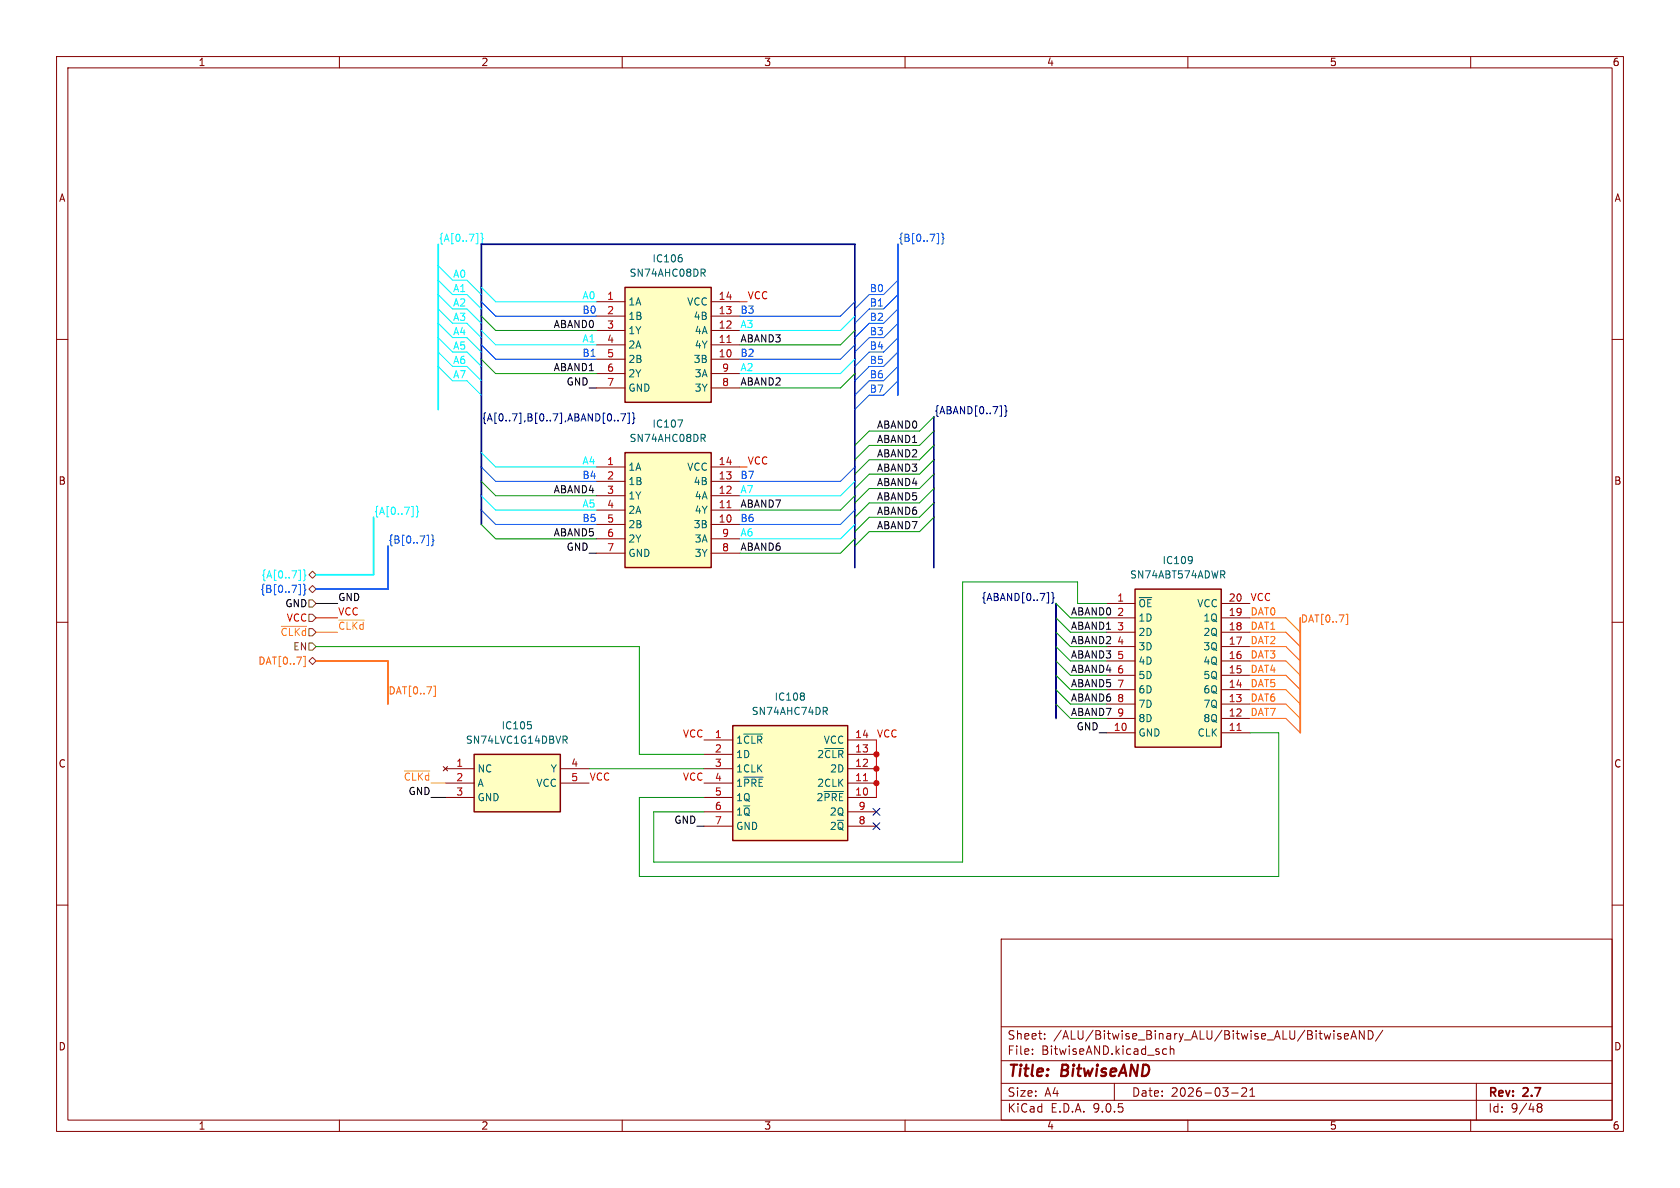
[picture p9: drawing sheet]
<svg xmlns="http://www.w3.org/2000/svg" width="297mm" height="210mm" viewBox="0 0 297 210" stroke-linecap="round" stroke-linejoin="round" font-family="sans-serif">
<defs><g id="words">
<g font-size="2.8" fill="#840000">
<text x="178" y="190.9">Title:</text>
<text x="187.7" y="190.9">BitwiseAND</text>
</g>
<g font-size="2.1" fill="#840000">
<text x="178" y="184">Sheet:</text>
<text x="186.2" y="184">/ALU/Bitwise_Binary_ALU/Bitwise_ALU/BitwiseAND/</text>
<text x="178" y="186.7">File:</text>
<text x="184.1" y="186.7">BitwiseAND.kicad_sch</text>
<text x="178" y="196.9">KiCad</text>
<text x="178" y="194.1">Size:</text>
<text x="184.7" y="194.1">A4</text>
<text x="185.7" y="196.9">E.D.A.</text>
<text x="193.3" y="196.9">9.0.5</text>
<text x="200" y="194.1">Date:</text>
<text x="207" y="194.1">2026-03-21</text>
<text x="263" y="194.3">Rev:</text>
<text x="263" y="196.9">Id:</text>
<text x="267.1" y="196.9">9/48</text>
<text x="269.4" y="194.3">2.7</text>
</g>
<g font-size="1.8" fill="#840000">
<text x="35" y="11.9">1</text>
<text x="85" y="11.9">2</text>
<text x="135" y="11.9">3</text>
<text x="185" y="11.9">4</text>
<text x="235" y="11.9">5</text>
<text x="285" y="11.9">6</text>
<text x="10.3" y="35.9">A</text>
<text x="285.3" y="35.9">A</text>
<text x="10.3" y="85.9">B</text>
<text x="285.3" y="85.9">B</text>
<text x="10.3" y="135.9">C</text>
<text x="285.3" y="135.9">C</text>
<text x="10.3" y="185.9">D</text>
<text x="285.3" y="185.9">D</text>
<text x="35" y="199.9">1</text>
<text x="85" y="199.9">2</text>
<text x="135" y="199.9">3</text>
<text x="185" y="199.9">4</text>
<text x="235" y="199.9">5</text>
<text x="285" y="199.9">6</text>
</g>
<g font-size="1.8" fill="#00f8ff">
<text x="77.5" y="42.8">{A[0..7]}</text>
<text x="80" y="49.2">A0</text>
<text x="80" y="51.7">A1</text>
<text x="102.9" y="53">A0</text>
<text x="80" y="54.3">A2</text>
<text x="80" y="56.8">A3</text>
<text x="80" y="59.3">A4</text>
<text x="130.8" y="58.1">A3</text>
<text x="80" y="61.9">A5</text>
<text x="80" y="64.4">A6</text>
<text x="102.9" y="60.6">A1</text>
<text x="130.8" y="65.7">A2</text>
<text x="80" y="67">A7</text>
<text x="102.9" y="82.2">A4</text>
<text x="102.9" y="89.8">A5</text>
<text x="130.8" y="87.3">A7</text>
<text x="66" y="91.1">{A[0..7]}</text>
<text x="130.8" y="94.9">A6</text>
<text x="46.1" y="102.5">{A[0..7]}</text>
</g>
<g font-size="1.8" fill="#006464">
<text x="115.3" y="46.6">IC106</text>
<text x="111.2" y="49.1">SN74AHC08DR</text>
<text x="111" y="54.2">1A</text>
<text x="111" y="56.7">1B</text>
<text x="111" y="59.3">1Y</text>
<text x="121.4" y="54.2">VCC</text>
<text x="122.5" y="56.7">4B</text>
<text x="122.7" y="59.3">4A</text>
<text x="111" y="61.8">2A</text>
<text x="111" y="64.4">2B</text>
<text x="122.5" y="64.4">3B</text>
<text x="122.7" y="61.8">4Y</text>
<text x="111" y="66.9">2Y</text>
<text x="111" y="69.4">GND</text>
<text x="122.7" y="66.9">3A</text>
<text x="122.7" y="69.4">3Y</text>
<text x="115.3" y="75.8">IC107</text>
<text x="111" y="83.4">1A</text>
<text x="111.2" y="78.3">SN74AHC08DR</text>
<text x="121.4" y="83.4">VCC</text>
<text x="111" y="86">1B</text>
<text x="111" y="88.5">1Y</text>
<text x="122.5" y="86">4B</text>
<text x="122.7" y="88.5">4A</text>
<text x="111" y="91">2A</text>
<text x="111" y="93.6">2B</text>
<text x="122.5" y="93.6">3B</text>
<text x="122.7" y="91">4Y</text>
<text x="111" y="96.1">2Y</text>
<text x="111" y="98.7">GND</text>
<text x="122.7" y="96.1">3A</text>
<text x="122.7" y="98.7">3Y</text>
<text x="205.4" y="99.9">IC109</text>
<text x="199.7" y="102.5">SN74ABT574ADWR</text>
<text x="201.2" y="107.5">~{OE}</text>
<text x="211.6" y="107.5">VCC</text>
<text x="201.2" y="110.1">1D</text>
<text x="201.2" y="112.6">2D</text>
<text x="212.6" y="110.1">1Q</text>
<text x="212.6" y="112.6">2Q</text>
<text x="201.2" y="115.2">3D</text>
<text x="201.2" y="117.7">4D</text>
<text x="212.6" y="115.2">3Q</text>
<text x="212.6" y="117.7">4Q</text>
<text x="136.8" y="124.1">IC108</text>
<text x="201.2" y="120.2">5D</text>
<text x="201.2" y="122.8">6D</text>
<text x="201.2" y="125.3">7D</text>
<text x="212.6" y="120.2">5Q</text>
<text x="212.6" y="122.8">6Q</text>
<text x="212.6" y="125.3">7Q</text>
<text x="82.3" y="131.7">SN74LVC1G14DBVR</text>
<text x="88.6" y="129.1">IC105</text>
<text x="130" y="131.7">1~{CLR}</text>
<text x="132.8" y="126.6">SN74AHC74DR</text>
<text x="145.5" y="131.7">VCC</text>
<text x="201.2" y="127.9">8D</text>
<text x="201.2" y="130.4">GND</text>
<text x="211.6" y="130.4">CLK</text>
<text x="212.6" y="127.9">8Q</text>
<text x="84.3" y="136.8">NC</text>
<text x="97.3" y="136.8">Y</text>
<text x="130" y="134.2">1D</text>
<text x="130" y="136.8">1CLK</text>
<text x="144.4" y="134.2">2~{CLR}</text>
<text x="146.7" y="136.8">2D</text>
<text x="84.3" y="139.3">A</text>
<text x="84.3" y="141.8">GND</text>
<text x="94.7" y="139.3">VCC</text>
<text x="130" y="139.3">1~{PRE}</text>
<text x="130" y="141.8">1Q</text>
<text x="144.3" y="141.8">2~{PRE}</text>
<text x="144.4" y="139.3">2CLK</text>
<text x="130" y="144.4">1~{Q}</text>
<text x="130" y="146.9">GND</text>
<text x="146.6" y="144.4">2Q</text>
<text x="146.6" y="146.9">2~{Q}</text>
</g>
<g font-size="1.8" fill="#0048ff">
<text x="158.7" y="42.8">{B[0..7]}</text>
<text x="153.7" y="51.7">B0</text>
<text x="102.9" y="55.5">B0</text>
<text x="130.8" y="55.5">B3</text>
<text x="153.7" y="59.3">B3</text>
<text x="153.7" y="56.8">B2</text>
<text x="153.7" y="54.3">B1</text>
<text x="102.9" y="63.2">B1</text>
<text x="130.8" y="63.2">B2</text>
<text x="153.7" y="61.9">B4</text>
<text x="153.7" y="64.4">B5</text>
<text x="153.7" y="69.5">B7</text>
<text x="153.7" y="67">B6</text>
<text x="102.9" y="84.7">B4</text>
<text x="130.8" y="84.7">B7</text>
<text x="102.9" y="92.4">B5</text>
<text x="130.8" y="92.4">B6</text>
<text x="68.6" y="96.2">{B[0..7]}</text>
<text x="45.9" y="105">{B[0..7]}</text>
</g>
<g font-size="1.8" fill="#a90000">
<text x="107.2" y="53.1">1</text>
<text x="127" y="53.1">14</text>
<text x="107.2" y="55.6">2</text>
<text x="107.2" y="58.2">3</text>
<text x="127" y="55.6">13</text>
<text x="127" y="58.2">12</text>
<text x="107.2" y="60.7">4</text>
<text x="107.2" y="63.2">5</text>
<text x="107.2" y="65.8">6</text>
<text x="127" y="60.7">11</text>
<text x="127" y="63.2">10</text>
<text x="127.6" y="65.8">9</text>
<text x="107.2" y="68.3">7</text>
<text x="127.6" y="68.3">8</text>
<text x="107.2" y="82.3">1</text>
<text x="127" y="82.3">14</text>
<text x="107.2" y="84.8">2</text>
<text x="107.2" y="87.4">3</text>
<text x="107.2" y="89.9">4</text>
<text x="127" y="84.8">13</text>
<text x="127" y="87.4">12</text>
<text x="127" y="89.9">11</text>
<text x="107.2" y="92.5">5</text>
<text x="107.2" y="95">6</text>
<text x="127" y="92.5">10</text>
<text x="127.6" y="95">9</text>
<text x="107.2" y="97.5">7</text>
<text x="127.6" y="97.5">8</text>
<text x="197.4" y="106.4">1</text>
<text x="217.1" y="106.4">20</text>
<text x="197.4" y="109">2</text>
<text x="197.4" y="111.5">3</text>
<text x="217.1" y="109">19</text>
<text x="217.1" y="111.5">18</text>
<text x="197.4" y="114">4</text>
<text x="197.4" y="116.6">5</text>
<text x="197.4" y="119.1">6</text>
<text x="217.1" y="114">17</text>
<text x="217.1" y="116.6">16</text>
<text x="217.1" y="119.1">15</text>
<text x="197.4" y="121.7">7</text>
<text x="197.4" y="124.2">8</text>
<text x="217.1" y="121.7">14</text>
<text x="217.1" y="124.2">13</text>
<text x="126.3" y="130.6">1</text>
<text x="151.1" y="130.6">14</text>
<text x="196.8" y="129.3">10</text>
<text x="197.4" y="126.7">9</text>
<text x="217.1" y="126.7">12</text>
<text x="217.1" y="129.3">11</text>
<text x="80.6" y="135.6">1</text>
<text x="100.9" y="135.6">4</text>
<text x="126.3" y="133.1">2</text>
<text x="126.3" y="135.6">3</text>
<text x="151.1" y="133.1">13</text>
<text x="151.1" y="135.6">12</text>
<text x="80.6" y="138.2">2</text>
<text x="80.6" y="140.7">3</text>
<text x="100.9" y="138.2">5</text>
<text x="126.3" y="138.2">4</text>
<text x="126.3" y="140.7">5</text>
<text x="126.3" y="143.3">6</text>
<text x="151.1" y="138.2">11</text>
<text x="151.1" y="140.7">10</text>
<text x="151.7" y="143.3">9</text>
<text x="126.3" y="145.8">7</text>
<text x="151.7" y="145.8">8</text>
</g>
<g font-size="1.8" fill="#ff0007">
<text x="132.1" y="53">VCC</text>
<text x="132.1" y="82.2">VCC</text>
<text x="221" y="106.3">VCC</text>
<text x="50.6" y="110.1">VCC</text>
<text x="59.7" y="108.9">VCC</text>
<text x="120.6" y="130.5">VCC</text>
<text x="154.9" y="130.5">VCC</text>
<text x="104.1" y="138.1">VCC</text>
<text x="120.6" y="138.1">VCC</text>
</g>
<g font-size="1.8" fill="#0f0f0f">
<text x="97.8" y="58.1">ABAND0</text>
<text x="97.8" y="65.7">ABAND1</text>
<text x="130.8" y="60.6">ABAND3</text>
<text x="130.8" y="68.2">ABAND2</text>
<text x="154.9" y="75.9">ABAND0</text>
<text x="154.9" y="83.5">ABAND3</text>
<text x="154.9" y="78.4">ABAND1</text>
<text x="154.9" y="80.9">ABAND2</text>
<text x="97.8" y="87.3">ABAND4</text>
<text x="130.8" y="89.8">ABAND7</text>
<text x="154.9" y="88.6">ABAND5</text>
<text x="154.9" y="86">ABAND4</text>
<text x="97.8" y="94.9">ABAND5</text>
<text x="154.9" y="91.1">ABAND6</text>
<text x="154.9" y="93.6">ABAND7</text>
<text x="130.8" y="97.4">ABAND6</text>
<text x="189.2" y="111.4">ABAND1</text>
<text x="189.2" y="114">ABAND2</text>
<text x="189.2" y="108.9">ABAND0</text>
<text x="189.2" y="119">ABAND4</text>
<text x="189.2" y="116.5">ABAND3</text>
<text x="189.2" y="121.6">ABAND5</text>
<text x="189.2" y="124.1">ABAND6</text>
<text x="189.2" y="126.7">ABAND7</text>
</g>
<g font-size="1.8">
<text x="100.1" y="68.2">GND</text>
<text x="100.1" y="97.4">GND</text>
<text x="50.3" y="107.5">GND</text>
<text x="59.7" y="106.3">GND</text>
<text x="190.2" y="129.2">GND</text>
<text x="72.1" y="140.6">GND</text>
<text x="119.1" y="145.7">GND</text>
</g>
<g font-size="1.8" fill="#000084">
<text x="85.1" y="74.6">{A[0..7],B[0..7],ABAND[0..7]}</text>
<text x="165.1" y="73.3">{ABAND[0..7]}</text>
<text x="173.4" y="106.3">{ABAND[0..7]}</text>
</g>
<g font-size="1.8" fill="#725600">
<text x="49.5" y="112.6">~{CLKd}</text>
<text x="51.7" y="115.2">EN</text>
</g>
<g font-size="1.8" fill="#ffba00">
<text x="59.7" y="111.4">~{CLKd}</text>
<text x="71.3" y="138.1">~{CLKd}</text>
</g>
<g font-size="1.8" fill="#ff6400">
<text x="221" y="114">DAT2</text>
<text x="221" y="111.4">DAT1</text>
<text x="221" y="108.9">DAT0</text>
<text x="229.9" y="110.1">DAT[0..7]</text>
<text x="45.6" y="117.7">DAT[0..7]</text>
<text x="221" y="116.5">DAT3</text>
<text x="221" y="119">DAT4</text>
<text x="68.6" y="122.8">DAT[0..7]</text>
<text x="221" y="124.1">DAT6</text>
<text x="221" y="121.6">DAT5</text>
<text x="221" y="126.7">DAT7</text>
</g>
</g></defs>
<g fill="none" stroke="#840000" stroke-width=".18">
<path d="M10 10h277v190h-277zM12 12h273v186h-273zM60 10v2M110 10v2M160 10v2M210 10v2M260 10v2M10 60h2M285 60h2M10 110h2M285 110h2M10 160h2"/>
<path d="M177 166h108v32h-108zM285 160h2M60 198v2M110 198v2M160 198v2M177 194.5h108M177 191.5h108M177 187.5h108M177 181.5h108M182.5 186.3v.1M182.5 185.5v.1M184.7 183.6v.1"/>
<path d="M184.7 182.8v.1M197 191.5v3M205.5 186.1l.3 .3 .4-.1M206.2 185.5l-.4-.1-.3 .3M206.9 185.5l.2-.1 .4 .1v.9M206.9 184.9v1.5M210 198v2M217.7 193.2h1.2M219.5 192.4l.6-.1 .2 .1 .1 .3-.9 1.1h.9M221 193.8h.8M221 192.7l.4-.4v1.5M235.8 182.2v.1"/>
<path d="M235.8 182.7v1M237 182.8l-.3-.1-.2 .2v.2l.5 .2v.3h-.5M237.7 183.2l.7-.1-.1-.3-.4-.1-.2 .2v.7h.6M238.8 183.7l.5-1.5 .5 1.5M239 183.3h.7M241.2 182.2v1.5l-.9-1.5v1.5M241.9 182.2a.76 .76 0 0 1 .9 .7 .76 .76 0 0 1-.9 .8zM244.5 182.1l-1.3 2M260 198v2M261 191.5v6.5M271.7 195.5l.3 .2M271.7 195.4l.3-.3 .5 .1 .1 .3-.3 .2"/>
<path d="M272 195.7h.3M272 195.7l-.3 .3M272.3 195.7l.3 .3-.1 .5-.5 .1-.3-.3"/>
</g>
<path d="M83.8 133.4h15.3v10.1h-15.3z" fill="#ffffc2"/>
<path d="M83.8 133.4h15.3v10.1h-15.3z" fill="none" stroke="#840000" stroke-width=".25"/>
<path d="M78.4 135.5l.7 .8M78.7 135.9h5.1M78.7 138.4h5.1M79.1 135.5l-.7 .8M99.1 135.9h5M99.1 138.4h5M78.7 141h5.1" fill="none" stroke="#840000" stroke-width=".18"/>
<path d="M93.3 127.6h.6M93.8 128.1l.1 .2-.1 .5M99.5 130.1h.5l.3 .3-.2 .3-.6 .1M99.8 130.8l.5 .6" fill="none" stroke="#006464" stroke-width=".18"/>
<path d="M200.7 104.1h15.2v28h-15.2z" fill="#ffffc2"/>
<path d="M200.7 104.1h15.2v28h-15.2z" fill="none" stroke="#840000" stroke-width=".25"/>
<g fill="none" stroke="#840000" stroke-width=".18">
<path d="M195.6 106.7h5.1M195.6 109.2h5.1M195.6 111.8h5.1M195.6 114.3h5.1M195.6 116.8h5.1M195.6 119.4h5.1M215.9 106.7h5.1M215.9 109.2h5.1M215.9 111.8h5.1M215.9 114.3h5.1M215.9 116.8h5.1M215.9 119.4h5.1"/>
<path d="M195.6 121.9h5.1M195.6 124.5h5.1M195.6 127h5.1M195.6 129.5h5.1M215.9 121.9h5.1M215.9 124.5h5.1M215.9 127h5.1M215.9 129.5h5.1"/>
</g>
<path d="M218.7 129.1h.7" fill="none" stroke="#a90000" stroke-width=".18"/>
<path d="M210.7 98.4v.1a1.07 1.07 0 0 1-.1 1M210.8 98.9l-.1 .2M216.1 101.6l.4 .6M216.4 101l.1 .2-.1 .3" fill="none" stroke="#006464" stroke-width=".18"/>
<path d="M110.5 50.8h15.2v20.3h-15.2z" fill="#ffffc2"/>
<path d="M110.5 50.8h15.2v20.3h-15.2z" fill="none" stroke="#840000" stroke-width=".25"/>
<g fill="none" stroke="#840000" stroke-width=".18">
<path d="M105.4 53.3h5.1M105.4 55.9h5.1M105.4 58.4h5.1M125.7 53.3h5.1M125.7 55.9h5.1M125.7 58.4h5.1M105.4 61h5.1M105.4 63.5h5.1M105.4 66h5.1M105.4 68.6h5.1M125.7 61h5.1M125.7 63.5h5.1"/>
<path d="M125.7 66h5.1M125.7 68.6h5.1"/>
</g>
<path d="M128.5 60.5h.7" fill="none" stroke="#a90000" stroke-width=".18"/>
<path d="M120.5 45.6l.1 .2-.1 .4M124.2 48.2l.5 .6M124.4 47.6l.3 .2-.1 .3-.2 .1" fill="none" stroke="#006464" stroke-width=".18"/>
<path d="M129.5 128.3h20.4v20.3h-20.4z" fill="#ffffc2"/>
<path d="M129.5 128.3h20.4v20.3h-20.4z" fill="none" stroke="#840000" stroke-width=".25"/>
<g fill="none" stroke="#840000" stroke-width=".18">
<path d="M124.5 130.8h5M124.5 133.4h5M124.5 135.9h5M124.5 138.4h5M149.9 130.8h5M149.9 133.4h5M149.9 135.9h5M149.9 138.4h5M124.5 141h5M124.5 143.5h5M124.5 146.1h5M149.9 141h5"/>
<path d="M149.9 143.5h5M149.9 146.1h5"/>
</g>
<path d="M131.5 129.8h3.3M131.5 137.4h3.4M142.1 122.6l.1 .1-.1 .3M142.1 123.1l.1 .2-.1 .4M145.7 139.9h3.4M145.8 132.3h3.3M145.8 125.7l.5 .6M146 125l.3 .3-.1 .3-.2 .1" fill="none" stroke="#006464" stroke-width=".18"/>
<path d="M152.6 138h.8" fill="none" stroke="#a90000" stroke-width=".18"/>
<path d="M110.5 80h15.2v20.3h-15.2z" fill="#ffffc2"/>
<path d="M110.5 80h15.2v20.3h-15.2z" fill="none" stroke="#840000" stroke-width=".25"/>
<g fill="none" stroke="#840000" stroke-width=".18">
<path d="M105.4 82.6h5.1M105.4 85.1h5.1M105.4 87.6h5.1M105.4 90.2h5.1M105.4 92.7h5.1M105.4 95.3h5.1M105.4 97.8h5.1M125.7 82.6h5.1M125.7 85.1h5.1M125.7 87.6h5.1M125.7 90.2h5.1M125.7 92.7h5.1"/>
<path d="M125.7 95.3h5.1M125.7 97.8h5.1"/>
</g>
<path d="M128.5 89.8h.7" fill="none" stroke="#a90000" stroke-width=".18"/>
<path d="M119.8 74.2h.9l-.6 1.3M124.2 77.4l.5 .6M124.4 76.8l.3 .2-.1 .3-.2 .1" fill="none" stroke="#006464" stroke-width=".18"/>
<g fill="none" stroke="#00f8ff" stroke-width=".18">
<path d="M77.5 49.5l2.5 2.6h2.5l2.6 2.5M77.5 52.1l2.5 2.5M77.5 57.2l2.5 2.5M77.5 59.7l2.5 2.5M77.5 54.6l2.5 2.6M77.5 47l2.5 2.5M82.5 54.6l2.6 2.6M82.5 57.2l2.6 2.5M82.5 59.7l2.6 2.5M82.5 49.5l2.6 2.6M84.2 41.3h.3v1.8h-.3M85 41.2l.3 .2v.6l.1 .2-.1 .2v.6l-.3 .2"/>
<path d="M85.1 50.8l2.5 2.5h17.8M85.1 58.4l2.5 2.6h17.8M151.1 55.9l-2.5 2.5h-17.8M77.5 62.2l2.5 2.6M77.5 64.8l2.5 2.5M82.5 62.2l2.6 2.6M82.5 64.8l2.6 2.5M82.5 67.3l2.6 2.6M151.1 63.5l-2.5 2.5h-17.8M72.7 89.5h.3v1.9h-.3M73.6 89.5l.2 .2v.6l.2 .1-.2 .2v.6l-.2 .2M85.1 80l2.5 2.6h17.8"/>
<path d="M85.1 87.6l2.5 2.6h17.8M151.1 92.7l-2.5 2.6h-17.8M151.1 85.1l-2.5 2.5h-17.8M52.8 100.8h.3v1.8h-.3M53.7 100.7l.2 .2v.6l.2 .2-.2 .2v.6l-.2 .2"/>
</g>
<path d="M54.6 101.6l.6-.6 .7 .6-.7 .6zM54.6 108.6h.6l.7 .6-.7 .7h-.6zM54.6 116.8l.6-.6 .7 .6-.7 .7zM54.6 113.7h.6l.7 .6-.7 .6h-.6zM54.6 106h.6l.7 .7-.7 .6h-.6zM54.6 104.1l.6-.6 .7 .6-.7 .7z" fill="none" stroke="#725600" stroke-width=".18"/>
<path d="M53.7 116h.3v1.8h-.3M221 111.8h6.3l2.6 2.5M221 114.3h6.3l2.6 2.5M221 109.2h6.3l2.6 2.6M221 119.4h6.3l2.6 2.5M221 116.8h6.3l2.6 2.6M238 108.6h.3v1.8h-.3M76.7 121.3h.3v1.8h-.3M221 121.9h6.3l2.6 2.6M221 127h6.3l2.6 2.5M221 124.5h6.3l2.6 2.5" fill="none" stroke="#ff6400" stroke-width=".18"/>
<path d="M49.7 110.7h4.5M55.9 111.8h3.8M59.9 109.6h4.5M71.5 136.3h4.5M76.2 138.4h2.5" fill="none" stroke="#ffba00" stroke-width=".18"/>
<g fill="none" stroke="#0048ff" stroke-width=".18">
<path d="M85.1 53.3l2.5 2.6h17.8M151.1 53.3l-2.5 2.6h-17.8M153.7 57.2l-2.6 2.5M153.7 59.7l-2.6 2.5M153.7 52.1l-2.6 2.5M158.7 52.1l-2.5 2.5h-2.5l-2.6 2.6M158.7 59.7l-2.5 2.5M158.7 49.5l-2.5 2.6M158.7 54.6l-2.5 2.6M158.7 57.2l-2.5 2.5M165.6 41.3h.3v1.8h-.3M166.5 41.2l.2 .2v.6l.2 .2-.2 .2v.6l-.2 .2"/>
<path d="M85.1 61l2.5 2.5h17.8M151.1 61l-2.5 2.5h-17.8M153.7 69.9l-2.6 2.5M153.7 67.3l-2.6 2.6M153.7 62.2l-2.6 2.6M153.7 64.8l-2.6 2.5M158.7 67.3l-2.5 2.6M158.7 64.8l-2.5 2.5M158.7 62.2l-2.5 2.6M75.5 94.6h.3v1.8h-.3M76.3 94.6l.2 .1v.6l.2 .2-.2 .2v.6l-.2 .2M85.1 82.6l2.5 2.5h17.8"/>
<path d="M85.1 90.2l2.5 2.5h17.8M151.1 82.6l-2.5 2.5h-17.8M151.1 90.2l-2.5 2.5h-17.8M52.8 103.3h.3v1.8h-.3M53.7 103.3l.2 .1v.7l.2 .1-.2 .2v.6l-.2 .2"/>
</g>
<g fill="none" stroke="#000084" stroke-width=".18">
<path d="M108.1 73.4v.8M108.7 74.3v.1M109.3 74.3v.1M109.7 73.1h.9l-.6 1.3M111 73h.3v1.8h-.3M111.8 73l.2 .1v.7l.2 .1-.2 .2v.6l-.2 .2M176.8 71.8h.3v1.8h-.3M177.6 71.7l.2 .2v.6l.2 .2-.2 .1v.6l-.2 .2M185.1 104.8h.3v1.8h-.3M185.9 104.7l.3 .2v.6l.1 .2-.1 .2v.6l-.3 .2M154.3 145.4l1.2 1.3M154.3 142.9l1.2 1.2"/>
<path d="M155.5 145.4l-1.2 1.3M155.5 142.9l-1.2 1.2"/>
</g>
<path d="M165.1 73.7v26.6M85.1 92.7v-49.5h66v57.1M186.7 106.7v20.3" fill="none" stroke="#000084" stroke-width=".3"/>
<path d="M55.9 116.8h12.7v7.7M229.9 109.2v20.3" fill="none" stroke="#ff6400" stroke-width=".3"/>
<path d="M158.7 43.2v26.7M68.6 96.5v7.6h-12.7" fill="none" stroke="#0048ff" stroke-width=".3"/>
<path d="M77.5 43.2v29.2M66 91.4v10.2h-10.1" fill="none" stroke="#00f8ff" stroke-width=".3"/>
<g fill="none" stroke="#009600" stroke-width=".18">
<path d="M85.1 55.9l2.5 2.5h17.8M151.1 58.4l-2.5 2.6h-17.8M85.1 63.5l2.5 2.5h17.8M151.1 66l-2.5 2.6h-17.8M165.1 73.7l-2.5 2.5h-8.9l-2.6 2.5M165.1 76.2l-2.5 2.5h-8.9l-2.6 2.6M165.1 78.7l-2.5 2.6h-8.9l-2.6 2.5M85.1 85.1l2.5 2.5h17.8M85.1 92.7l2.5 2.6h17.8M151.1 87.6l-2.5 2.6h-17.8M151.1 95.3l-2.5 2.5h-17.8M165.1 88.9l-2.5 2.5h-8.9l-2.6 2.6"/>
<path d="M165.1 86.4l-2.5 2.5h-8.9l-2.6 2.5M165.1 91.4l-2.5 2.6h-8.9l-2.6 2.5M165.1 81.3l-2.5 2.5h-8.9l-2.6 2.6M165.1 83.8l-2.5 2.6h-8.9l-2.6 2.5M55.9 114.3h57.1v19.1h11.5M186.7 111.8l2.5 2.5h6.4M186.7 114.3l2.5 2.5h6.4M186.7 116.8l2.5 2.6h6.4M186.7 109.2l2.5 2.6h6.4M186.7 106.7l2.5 2.5h6.4M186.7 119.4l2.5 2.5h6.4M195.6 106.7h-5.1v-3.8h-20.3v49.5h-54.6v-8.9h8.9"/>
<path d="M104.1 135.9h20.4M186.7 121.9l2.5 2.6h6.4M186.7 124.5l2.5 2.5h6.4M221 129.5h5.1v25.4h-113.1v-13.9h11.5"/>
</g>
<path d="M130.8 53.3h1.3M130.8 82.6h1.3M55.9 109.2h3.8M154.9 130.8v10.2" fill="none" stroke="#ff0007" stroke-width=".18"/>
<path d="M104.1 68.6h1.3M104.1 97.8h1.3M55.9 106.7h3.8M194.3 129.5h1.3M76.2 141h2.5M123.2 146.1h1.3" fill="none" stroke="#000" stroke-width=".18"/>
<g fill="#ff0007" stroke="#ff0007" stroke-width=".18">
<circle cx="154.9" cy="138.4" r=".46"/>
<circle cx="154.9" cy="135.9" r=".46"/>
<circle cx="154.9" cy="133.4" r=".46"/>
</g>
<use href="#words"/>
</svg>
